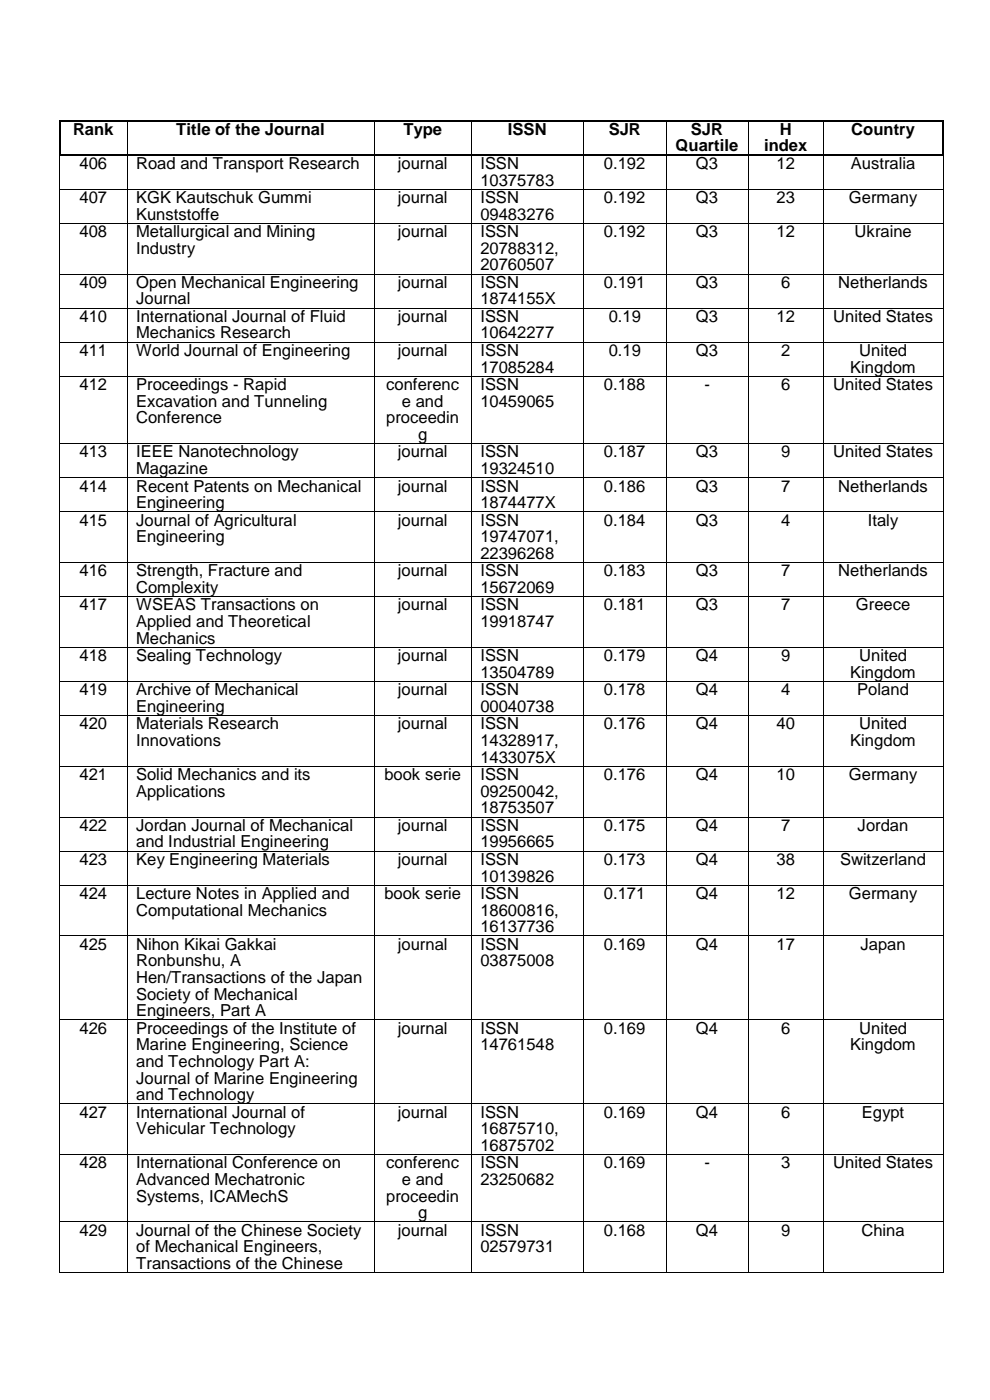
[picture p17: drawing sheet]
<svg xmlns="http://www.w3.org/2000/svg" width="210mm" height="297mm" viewBox="0 0 210 297" stroke-linecap="round" stroke-linejoin="round" font-family="sans-serif">
<defs><g id="words">
<g font-size="3.5">
<text x="15.5" y="28.6">Rank</text>
<text x="37.4" y="28.6">Title of the Journal</text>
<text x="85.6" y="28.6">Type</text>
<text x="107.8" y="28.6">ISSN</text>
<text x="129.1" y="28.6">SJR</text>
<text x="146.6" y="28.6">SJR</text>
<text x="165.4" y="28.6">H</text>
<text x="180.6" y="28.6">Country</text>
<text x="16.9" y="35.8">406</text>
<text x="28.9" y="35.8">Road and Transport Research</text>
<text x="84.4" y="35.8">journal</text>
<text x="101.9" y="35.8">ISSN</text>
<text x="128.1" y="35.8">0.192</text>
<text x="143.3" y="32.1">Quartile</text>
<text x="147.6" y="35.8">Q3</text>
<text x="162.1" y="32.1">index</text>
<text x="164.8" y="35.8">12</text>
<text x="180.5" y="35.8">Australia</text>
<text x="101.9" y="39.4">10375783</text>
<text x="16.9" y="43.1">407</text>
<text x="28.9" y="43.1">KGK Kautschuk Gummi</text>
<text x="28.9" y="46.6">Kunststoffe</text>
<text x="84.4" y="43.1">journal</text>
<text x="101.9" y="43.1">ISSN</text>
<text x="101.9" y="46.6">09483276</text>
<text x="128.1" y="43.1">0.192</text>
<text x="147.6" y="43.1">Q3</text>
<text x="164.8" y="43.1">23</text>
<text x="180.1" y="43.1">Germany</text>
<text x="16.9" y="50.3">408</text>
<text x="28.9" y="50.3">Metallurgical and Mining</text>
<text x="28.9" y="53.8">Industry</text>
<text x="84.4" y="50.3">journal</text>
<text x="101.9" y="50.3">ISSN</text>
<text x="101.9" y="53.8">20788312,</text>
<text x="128.1" y="50.3">0.192</text>
<text x="147.6" y="50.3">Q3</text>
<text x="164.8" y="50.3">12</text>
<text x="181.3" y="50.3">Ukraine</text>
<text x="101.9" y="57.4">20760507</text>
<text x="16.9" y="61.1">409</text>
<text x="28.9" y="61.1">Open Mechanical Engineering</text>
<text x="28.9" y="64.6">Journal</text>
<text x="84.4" y="61.1">journal</text>
<text x="101.9" y="61.1">ISSN</text>
<text x="101.9" y="64.6">1874155X</text>
<text x="128.1" y="61.1">0.191</text>
<text x="147.6" y="61.1">Q3</text>
<text x="165.7" y="61.1">6</text>
<text x="177.8" y="61.1">Netherlands</text>
<text x="16.9" y="68.3">410</text>
<text x="28.9" y="68.3">International Journal of Fluid</text>
<text x="28.9" y="71.8">Mechanics Research</text>
<text x="84.4" y="68.3">journal</text>
<text x="101.9" y="68.3">ISSN</text>
<text x="101.9" y="71.8">10642277</text>
<text x="129.1" y="68.3">0.19</text>
<text x="147.6" y="68.3">Q3</text>
<text x="164.8" y="68.3">12</text>
<text x="176.8" y="68.3">United States</text>
<text x="16.9" y="75.5">411</text>
<text x="28.9" y="75.5">World Journal of Engineering</text>
<text x="84.4" y="75.5">journal</text>
<text x="101.9" y="75.5">ISSN</text>
<text x="129.1" y="75.5">0.19</text>
<text x="147.6" y="75.5">Q3</text>
<text x="165.7" y="75.5">2</text>
<text x="182.3" y="75.5">United</text>
<text x="16.9" y="82.8">412</text>
<text x="28.9" y="82.8">Proceedings - Rapid</text>
<text x="81.9" y="82.8">conferenc</text>
<text x="101.9" y="79">17085284</text>
<text x="101.9" y="82.8">ISSN</text>
<text x="128.1" y="82.8">0.188</text>
<text x="149.4" y="82.8">-</text>
<text x="165.7" y="82.8">6</text>
<text x="176.8" y="82.8">United States</text>
<text x="180.4" y="79">Kingdom</text>
<text x="28.9" y="86.3">Excavation and Tunneling</text>
<text x="28.9" y="89.8">Conference</text>
<text x="81.9" y="89.8">proceedin</text>
<text x="85.3" y="86.3">e and</text>
<text x="101.9" y="86.3">10459065</text>
<text x="88.7" y="93.4">g</text>
<text x="16.9" y="97">413</text>
<text x="28.9" y="97">IEEE Nanotechnology</text>
<text x="28.9" y="100.6">Magazine</text>
<text x="84.4" y="97">journal</text>
<text x="101.9" y="97">ISSN</text>
<text x="101.9" y="100.6">19324510</text>
<text x="128.1" y="97">0.187</text>
<text x="147.6" y="97">Q3</text>
<text x="165.7" y="97">9</text>
<text x="176.8" y="97">United States</text>
<text x="16.9" y="104.3">414</text>
<text x="28.9" y="104.3">Recent Patents on Mechanical</text>
<text x="28.9" y="107.8">Engineering</text>
<text x="84.4" y="104.3">journal</text>
<text x="101.9" y="104.3">ISSN</text>
<text x="101.9" y="107.8">1874477X</text>
<text x="128.1" y="104.3">0.186</text>
<text x="147.6" y="104.3">Q3</text>
<text x="165.7" y="104.3">7</text>
<text x="177.8" y="104.3">Netherlands</text>
<text x="16.9" y="111.5">415</text>
<text x="28.9" y="111.5">Journal of Agricultural</text>
<text x="84.4" y="111.5">journal</text>
<text x="101.9" y="111.5">ISSN</text>
<text x="128.1" y="111.5">0.184</text>
<text x="147.6" y="111.5">Q3</text>
<text x="165.7" y="111.5">4</text>
<text x="184.1" y="111.5">Italy</text>
<text x="28.9" y="115">Engineering</text>
<text x="101.9" y="115">19747071,</text>
<text x="101.9" y="118.6">22396268</text>
<text x="16.9" y="122.3">416</text>
<text x="28.9" y="122.3">Strength, Fracture and</text>
<text x="28.9" y="125.8">Complexity</text>
<text x="84.4" y="122.3">journal</text>
<text x="101.9" y="122.3">ISSN</text>
<text x="101.9" y="125.8">15672069</text>
<text x="128.1" y="122.3">0.183</text>
<text x="147.6" y="122.3">Q3</text>
<text x="165.7" y="122.3">7</text>
<text x="177.8" y="122.3">Netherlands</text>
<text x="16.9" y="129.5">417</text>
<text x="28.9" y="129.5">WSEAS Transactions on</text>
<text x="84.4" y="129.5">journal</text>
<text x="101.9" y="129.5">ISSN</text>
<text x="128.1" y="129.5">0.181</text>
<text x="147.6" y="129.5">Q3</text>
<text x="165.7" y="129.5">7</text>
<text x="181.6" y="129.5">Greece</text>
<text x="28.9" y="133">Applied and Theoretical</text>
<text x="28.9" y="136.5">Mechanics</text>
<text x="101.9" y="133">19918747</text>
<text x="16.9" y="140.3">418</text>
<text x="28.9" y="140.3">Sealing Technology</text>
<text x="84.4" y="140.3">journal</text>
<text x="101.9" y="140.3">ISSN</text>
<text x="101.9" y="143.8">13504789</text>
<text x="128.1" y="140.3">0.179</text>
<text x="147.6" y="140.3">Q4</text>
<text x="165.7" y="140.3">9</text>
<text x="180.4" y="143.8">Kingdom</text>
<text x="182.3" y="140.3">United</text>
<text x="16.9" y="147.5">419</text>
<text x="28.9" y="147.5">Archive of Mechanical</text>
<text x="84.4" y="147.5">journal</text>
<text x="101.9" y="147.5">ISSN</text>
<text x="128.1" y="147.5">0.178</text>
<text x="147.6" y="147.5">Q4</text>
<text x="165.7" y="147.5">4</text>
<text x="181.9" y="147.5">Poland</text>
<text x="16.9" y="154.8">420</text>
<text x="28.9" y="151">Engineering</text>
<text x="28.9" y="154.8">Materials Research</text>
<text x="84.4" y="154.8">journal</text>
<text x="101.9" y="151">00040738</text>
<text x="101.9" y="154.8">ISSN</text>
<text x="128.1" y="154.8">0.176</text>
<text x="147.6" y="154.8">Q4</text>
<text x="164.8" y="154.8">40</text>
<text x="182.3" y="154.8">United</text>
<text x="28.9" y="158.3">Innovations</text>
<text x="101.9" y="158.3">14328917,</text>
<text x="101.9" y="161.8">1433075X</text>
<text x="180.4" y="158.3">Kingdom</text>
<text x="16.9" y="165.5">421</text>
<text x="28.9" y="165.5">Solid Mechanics and its</text>
<text x="81.6" y="165.5">book serie</text>
<text x="101.9" y="165.5">ISSN</text>
<text x="128.1" y="165.5">0.176</text>
<text x="147.6" y="165.5">Q4</text>
<text x="164.8" y="165.5">10</text>
<text x="180.1" y="165.5">Germany</text>
<text x="28.9" y="169">Applications</text>
<text x="101.9" y="169">09250042,</text>
<text x="101.9" y="172.5">18753507</text>
<text x="16.9" y="176.3">422</text>
<text x="28.9" y="176.3">Jordan Journal of Mechanical</text>
<text x="28.9" y="179.8">and Industrial Engineering</text>
<text x="84.4" y="176.3">journal</text>
<text x="101.9" y="176.3">ISSN</text>
<text x="101.9" y="179.8">19956665</text>
<text x="128.1" y="176.3">0.175</text>
<text x="147.6" y="176.3">Q4</text>
<text x="165.7" y="176.3">7</text>
<text x="181.9" y="176.3">Jordan</text>
<text x="16.9" y="183.5">423</text>
<text x="28.9" y="183.5">Key Engineering Materials</text>
<text x="84.4" y="183.5">journal</text>
<text x="101.9" y="183.5">ISSN</text>
<text x="128.1" y="183.5">0.173</text>
<text x="147.6" y="183.5">Q4</text>
<text x="164.8" y="183.5">38</text>
<text x="178.2" y="183.5">Switzerland</text>
<text x="16.9" y="190.7">424</text>
<text x="28.9" y="190.7">Lecture Notes in Applied and</text>
<text x="81.6" y="190.7">book serie</text>
<text x="101.9" y="187">10139826</text>
<text x="101.9" y="190.7">ISSN</text>
<text x="128.1" y="190.7">0.171</text>
<text x="147.6" y="190.7">Q4</text>
<text x="164.8" y="190.7">12</text>
<text x="180.1" y="190.7">Germany</text>
<text x="28.9" y="194.3">Computational Mechanics</text>
<text x="101.9" y="194.3">18600816,</text>
<text x="101.9" y="197.8">16137736</text>
<text x="16.9" y="201.5">425</text>
<text x="28.9" y="201.5">Nihon Kikai Gakkai</text>
<text x="84.4" y="201.5">journal</text>
<text x="101.9" y="201.5">ISSN</text>
<text x="128.1" y="201.5">0.169</text>
<text x="147.6" y="201.5">Q4</text>
<text x="164.8" y="201.5">17</text>
<text x="182.5" y="201.5">Japan</text>
<text x="28.9" y="205">Ronbunshu, A</text>
<text x="28.9" y="208.5">Hen/Transactions of the Japan</text>
<text x="101.9" y="205">03875008</text>
<text x="28.9" y="212.1">Society of Mechanical</text>
<text x="28.9" y="215.6">Engineers, Part A</text>
<text x="16.9" y="219.3">426</text>
<text x="28.9" y="219.3">Proceedings of the Institute of</text>
<text x="84.4" y="219.3">journal</text>
<text x="101.9" y="219.3">ISSN</text>
<text x="128.1" y="219.3">0.169</text>
<text x="147.6" y="219.3">Q4</text>
<text x="165.7" y="219.3">6</text>
<text x="182.3" y="219.3">United</text>
<text x="28.9" y="222.8">Marine Engineering, Science</text>
<text x="28.9" y="226.3">and Technology Part A:</text>
<text x="101.9" y="222.8">14761548</text>
<text x="180.4" y="222.8">Kingdom</text>
<text x="28.9" y="229.9">Journal of Marine Engineering</text>
<text x="28.9" y="233.4">and Technology</text>
<text x="16.9" y="237.1">427</text>
<text x="28.9" y="237.1">International Journal of</text>
<text x="84.4" y="237.1">journal</text>
<text x="101.9" y="237.1">ISSN</text>
<text x="128.1" y="237.1">0.169</text>
<text x="147.6" y="237.1">Q4</text>
<text x="165.7" y="237.1">6</text>
<text x="182.8" y="237.1">Egypt</text>
<text x="28.9" y="240.7">Vehicular Technology</text>
<text x="101.9" y="240.7">16875710,</text>
<text x="101.9" y="244.2">16875702</text>
<text x="16.9" y="247.9">428</text>
<text x="28.9" y="247.9">International Conference on</text>
<text x="28.9" y="251.4">Advanced Mechatronic</text>
<text x="81.9" y="247.9">conferenc</text>
<text x="85.3" y="251.4">e and</text>
<text x="101.9" y="247.9">ISSN</text>
<text x="101.9" y="251.4">23250682</text>
<text x="128.1" y="247.9">0.169</text>
<text x="149.4" y="247.9">-</text>
<text x="165.7" y="247.9">3</text>
<text x="176.8" y="247.9">United States</text>
<text x="28.9" y="254.9">Systems, ICAMechS</text>
<text x="81.9" y="254.9">proceedin</text>
<text x="16.9" y="262.2">429</text>
<text x="28.9" y="262.2">Journal of the Chinese Society</text>
<text x="84.4" y="262.2">journal</text>
<text x="88.7" y="258.5">g</text>
<text x="101.9" y="262.2">ISSN</text>
<text x="128.1" y="262.2">0.168</text>
<text x="147.6" y="262.2">Q4</text>
<text x="165.7" y="262.2">9</text>
<text x="182.7" y="262.2">China</text>
<text x="28.9" y="265.7">of Mechanical Engineers,</text>
<text x="28.9" y="269.2">Transactions of the Chinese</text>
<text x="101.9" y="265.7">02579731</text>
</g>
</g></defs>
<g fill="#000">
<path d="M12.5 25.4h.4v.3h-.4z" fill-rule="evenodd"/>
<path d="M12.5 25.4h.4v.3h-.4z" fill-rule="evenodd"/>
<path d="M12.5 32.8h.4v.4h-.4z" fill-rule="evenodd"/>
<path d="M12.5 32.8h.4v.4h-.4z" fill-rule="evenodd"/>
<path d="M12.9 32.8h.3v.4h-.3z" fill-rule="evenodd"/>
<path d="M26.9 25.4h.4v.3h-.4z" fill-rule="evenodd"/>
<path d="M26.9 32.8h.4v.4h-.4z" fill-rule="evenodd"/>
<path d="M79.3 25.4h.3v.3h-.3z" fill-rule="evenodd"/>
<path d="M79.3 32.8h.3v.4h-.3z" fill-rule="evenodd"/>
<path d="M100 25.4h.3v.3h-.3z" fill-rule="evenodd"/>
<path d="M100 32.8h.3v.4h-.3z" fill-rule="evenodd"/>
<path d="M123.8 25.4h.3v.3h-.3z" fill-rule="evenodd"/>
<path d="M123.8 32.8h.3v.4h-.3z" fill-rule="evenodd"/>
<path d="M141.2 25.4h.3v.3h-.3z" fill-rule="evenodd"/>
<path d="M141.2 32.8h.3v.4h-.3z" fill-rule="evenodd"/>
<path d="M158.7 25.4h.3v.3h-.3z" fill-rule="evenodd"/>
<path d="M158.7 32.8h.3v.4h-.3z" fill-rule="evenodd"/>
<path d="M174.6 25.4h.3v.3h-.3z" fill-rule="evenodd"/>
<path d="M174.6 32.8h.3v.4h-.3z" fill-rule="evenodd"/>
<path d="M199.9 25.4h.3v.3h-.3z" fill-rule="evenodd"/>
<path d="M199.9 25.4h.3v.3h-.3z" fill-rule="evenodd"/>
<path d="M199.9 32.8h.3v.4h-.3z" fill-rule="evenodd"/>
<path d="M199.9 32.8h.3v.4h-.3z" fill-rule="evenodd"/>
<path d="M12.6 40.1h.2v.1h-.2z" fill-rule="evenodd"/>
<path d="M12.6 47.3h.2v.2h-.2z" fill-rule="evenodd"/>
<path d="M12.6 58h.2v.2h-.2z" fill-rule="evenodd"/>
<path d="M26.9 40.1h.2v.1h-.2z" fill-rule="evenodd"/>
<path d="M26.9 47.3h.2v.2h-.2z" fill-rule="evenodd"/>
<path d="M26.9 58h.2v.2h-.2z" fill-rule="evenodd"/>
<path d="M79.3 40.1h.2v.1h-.2z" fill-rule="evenodd"/>
<path d="M79.3 47.3h.2v.2h-.2z" fill-rule="evenodd"/>
<path d="M79.3 58h.2v.2h-.2z" fill-rule="evenodd"/>
<path d="M100 40.1h.1v.1h-.1z" fill-rule="evenodd"/>
<path d="M100 47.3h.1v.2h-.1z" fill-rule="evenodd"/>
<path d="M100 58h.1v.2h-.1z" fill-rule="evenodd"/>
<path d="M123.8 40.1h.1v.1h-.1z" fill-rule="evenodd"/>
<path d="M123.8 47.3h.1v.2h-.1z" fill-rule="evenodd"/>
<path d="M123.8 58h.1v.2h-.1z" fill-rule="evenodd"/>
<path d="M141.2 40.1h.2v.1h-.2z" fill-rule="evenodd"/>
<path d="M141.2 47.3h.2v.2h-.2z" fill-rule="evenodd"/>
<path d="M141.2 58h.2v.2h-.2z" fill-rule="evenodd"/>
<path d="M158.7 40.1h.2v.1h-.2z" fill-rule="evenodd"/>
<path d="M158.7 47.3h.2v.2h-.2z" fill-rule="evenodd"/>
<path d="M158.7 58h.2v.2h-.2z" fill-rule="evenodd"/>
<path d="M174.6 40.1h.1v.1h-.1z" fill-rule="evenodd"/>
<path d="M174.6 47.3h.1v.2h-.1z" fill-rule="evenodd"/>
<path d="M174.6 58h.1v.2h-.1z" fill-rule="evenodd"/>
<path d="M200 40.1h.1v.1h-.1z" fill-rule="evenodd"/>
<path d="M200 47.3h.1v.2h-.1z" fill-rule="evenodd"/>
<path d="M200 58h.1v.2h-.1z" fill-rule="evenodd"/>
<path d="M12.6 65.3h.2v.2h-.2z" fill-rule="evenodd"/>
<path d="M12.6 72.5h.2v.2h-.2z" fill-rule="evenodd"/>
<path d="M12.6 79.7h.2v.2h-.2z" fill-rule="evenodd"/>
<path d="M26.9 65.3h.2v.2h-.2z" fill-rule="evenodd"/>
<path d="M26.9 72.5h.2v.2h-.2z" fill-rule="evenodd"/>
<path d="M26.9 79.7h.2v.2h-.2z" fill-rule="evenodd"/>
<path d="M79.3 65.3h.2v.2h-.2z" fill-rule="evenodd"/>
<path d="M79.3 72.5h.2v.2h-.2z" fill-rule="evenodd"/>
<path d="M79.3 79.7h.2v.2h-.2z" fill-rule="evenodd"/>
<path d="M100 65.3h.1v.2h-.1z" fill-rule="evenodd"/>
<path d="M100 72.5h.1v.2h-.1z" fill-rule="evenodd"/>
<path d="M100 79.7h.1v.2h-.1z" fill-rule="evenodd"/>
<path d="M123.8 65.3h.1v.2h-.1z" fill-rule="evenodd"/>
<path d="M123.8 72.5h.1v.2h-.1z" fill-rule="evenodd"/>
<path d="M123.8 79.7h.1v.2h-.1z" fill-rule="evenodd"/>
<path d="M141.2 65.3h.2v.2h-.2z" fill-rule="evenodd"/>
<path d="M141.2 72.5h.2v.2h-.2z" fill-rule="evenodd"/>
<path d="M141.2 79.7h.2v.2h-.2z" fill-rule="evenodd"/>
<path d="M158.7 65.3h.2v.2h-.2z" fill-rule="evenodd"/>
<path d="M158.7 72.5h.2v.2h-.2z" fill-rule="evenodd"/>
<path d="M158.7 79.7h.2v.2h-.2z" fill-rule="evenodd"/>
<path d="M174.6 65.3h.1v.2h-.1z" fill-rule="evenodd"/>
<path d="M174.6 72.5h.1v.2h-.1z" fill-rule="evenodd"/>
<path d="M174.6 79.7h.1v.2h-.1z" fill-rule="evenodd"/>
<path d="M200 65.3h.1v.2h-.1z" fill-rule="evenodd"/>
<path d="M200 72.5h.1v.2h-.1z" fill-rule="evenodd"/>
<path d="M200 79.7h.1v.2h-.1z" fill-rule="evenodd"/>
<path d="M12.6 94h.2v.2h-.2z" fill-rule="evenodd"/>
<path d="M26.9 94h.2v.2h-.2z" fill-rule="evenodd"/>
<path d="M79.3 94h.2v.2h-.2z" fill-rule="evenodd"/>
<path d="M100 94h.1v.2h-.1z" fill-rule="evenodd"/>
<path d="M123.8 94h.1v.2h-.1z" fill-rule="evenodd"/>
<path d="M141.2 94h.2v.2h-.2z" fill-rule="evenodd"/>
<path d="M158.7 94h.2v.2h-.2z" fill-rule="evenodd"/>
<path d="M174.6 94h.1v.2h-.1z" fill-rule="evenodd"/>
<path d="M200 94h.1v.2h-.1z" fill-rule="evenodd"/>
<path d="M12.6 101.3h.2v.1h-.2z" fill-rule="evenodd"/>
<path d="M12.6 108.5h.2v.2h-.2z" fill-rule="evenodd"/>
<path d="M12.6 119.3h.2v.1h-.2z" fill-rule="evenodd"/>
<path d="M26.9 101.3h.2v.1h-.2z" fill-rule="evenodd"/>
<path d="M26.9 108.5h.2v.2h-.2z" fill-rule="evenodd"/>
<path d="M26.9 119.3h.2v.1h-.2z" fill-rule="evenodd"/>
<path d="M79.3 101.3h.2v.1h-.2z" fill-rule="evenodd"/>
<path d="M79.3 108.5h.2v.2h-.2z" fill-rule="evenodd"/>
<path d="M79.3 119.3h.2v.1h-.2z" fill-rule="evenodd"/>
<path d="M100 101.3h.1v.1h-.1z" fill-rule="evenodd"/>
<path d="M100 108.5h.1v.2h-.1z" fill-rule="evenodd"/>
<path d="M100 119.3h.1v.1h-.1z" fill-rule="evenodd"/>
<path d="M123.8 101.3h.1v.1h-.1z" fill-rule="evenodd"/>
<path d="M123.8 108.5h.1v.2h-.1z" fill-rule="evenodd"/>
<path d="M123.8 119.3h.1v.1h-.1z" fill-rule="evenodd"/>
<path d="M141.2 101.3h.2v.1h-.2z" fill-rule="evenodd"/>
<path d="M141.2 108.5h.2v.2h-.2z" fill-rule="evenodd"/>
<path d="M141.2 119.3h.2v.1h-.2z" fill-rule="evenodd"/>
<path d="M158.7 101.3h.2v.1h-.2z" fill-rule="evenodd"/>
<path d="M158.7 108.5h.2v.2h-.2z" fill-rule="evenodd"/>
<path d="M158.7 119.3h.2v.1h-.2z" fill-rule="evenodd"/>
<path d="M174.6 101.3h.1v.1h-.1z" fill-rule="evenodd"/>
<path d="M174.6 108.5h.1v.2h-.1z" fill-rule="evenodd"/>
<path d="M174.6 119.3h.1v.1h-.1z" fill-rule="evenodd"/>
<path d="M200 101.3h.1v.1h-.1z" fill-rule="evenodd"/>
<path d="M200 108.5h.1v.2h-.1z" fill-rule="evenodd"/>
<path d="M200 119.3h.1v.1h-.1z" fill-rule="evenodd"/>
<path d="M12.6 126.5h.2v.2h-.2z" fill-rule="evenodd"/>
<path d="M12.6 137.3h.2v.1h-.2z" fill-rule="evenodd"/>
<path d="M26.9 126.5h.2v.2h-.2z" fill-rule="evenodd"/>
<path d="M26.9 137.3h.2v.1h-.2z" fill-rule="evenodd"/>
<path d="M79.3 126.5h.2v.2h-.2z" fill-rule="evenodd"/>
<path d="M79.3 137.3h.2v.1h-.2z" fill-rule="evenodd"/>
<path d="M100 126.5h.1v.2h-.1z" fill-rule="evenodd"/>
<path d="M100 137.3h.1v.1h-.1z" fill-rule="evenodd"/>
<path d="M123.8 126.5h.1v.2h-.1z" fill-rule="evenodd"/>
<path d="M123.8 137.3h.1v.1h-.1z" fill-rule="evenodd"/>
<path d="M141.2 126.5h.2v.2h-.2z" fill-rule="evenodd"/>
<path d="M141.2 137.3h.2v.1h-.2z" fill-rule="evenodd"/>
<path d="M158.7 126.5h.2v.2h-.2z" fill-rule="evenodd"/>
<path d="M158.7 137.3h.2v.1h-.2z" fill-rule="evenodd"/>
<path d="M174.6 126.5h.1v.2h-.1z" fill-rule="evenodd"/>
<path d="M174.6 137.3h.1v.1h-.1z" fill-rule="evenodd"/>
<path d="M200 126.5h.1v.2h-.1z" fill-rule="evenodd"/>
<path d="M200 137.3h.1v.1h-.1z" fill-rule="evenodd"/>
<path d="M12.6 144.5h.2v.2h-.2z" fill-rule="evenodd"/>
<path d="M12.6 151.7h.2v.2h-.2z" fill-rule="evenodd"/>
<path d="M26.9 144.5h.2v.2h-.2z" fill-rule="evenodd"/>
<path d="M26.9 151.7h.2v.2h-.2z" fill-rule="evenodd"/>
<path d="M79.3 144.5h.2v.2h-.2z" fill-rule="evenodd"/>
<path d="M79.3 151.7h.2v.2h-.2z" fill-rule="evenodd"/>
<path d="M100 144.5h.1v.2h-.1z" fill-rule="evenodd"/>
<path d="M100 151.7h.1v.2h-.1z" fill-rule="evenodd"/>
<path d="M123.8 144.5h.1v.2h-.1z" fill-rule="evenodd"/>
<path d="M123.8 151.7h.1v.2h-.1z" fill-rule="evenodd"/>
<path d="M141.2 144.5h.2v.2h-.2z" fill-rule="evenodd"/>
<path d="M141.2 151.7h.2v.2h-.2z" fill-rule="evenodd"/>
<path d="M158.7 144.5h.2v.2h-.2z" fill-rule="evenodd"/>
<path d="M158.7 151.7h.2v.2h-.2z" fill-rule="evenodd"/>
<path d="M174.6 144.5h.1v.2h-.1z" fill-rule="evenodd"/>
<path d="M174.6 151.7h.1v.2h-.1z" fill-rule="evenodd"/>
<path d="M200 144.5h.1v.2h-.1z" fill-rule="evenodd"/>
<path d="M200 151.7h.1v.2h-.1z" fill-rule="evenodd"/>
<path d="M12.6 162.5h.2v.2h-.2z" fill-rule="evenodd"/>
<path d="M12.6 173.3h.2v.1h-.2z" fill-rule="evenodd"/>
<path d="M26.9 162.5h.2v.2h-.2z" fill-rule="evenodd"/>
<path d="M26.9 173.3h.2v.1h-.2z" fill-rule="evenodd"/>
<path d="M79.3 162.5h.2v.2h-.2z" fill-rule="evenodd"/>
<path d="M79.3 173.3h.2v.1h-.2z" fill-rule="evenodd"/>
<path d="M100 162.5h.1v.2h-.1z" fill-rule="evenodd"/>
<path d="M100 173.3h.1v.1h-.1z" fill-rule="evenodd"/>
<path d="M123.8 162.5h.1v.2h-.1z" fill-rule="evenodd"/>
<path d="M123.8 173.3h.1v.1h-.1z" fill-rule="evenodd"/>
<path d="M141.2 162.5h.2v.2h-.2z" fill-rule="evenodd"/>
<path d="M141.2 173.3h.2v.1h-.2z" fill-rule="evenodd"/>
<path d="M158.7 162.5h.2v.2h-.2z" fill-rule="evenodd"/>
<path d="M158.7 173.3h.2v.1h-.2z" fill-rule="evenodd"/>
<path d="M174.6 162.5h.1v.2h-.1z" fill-rule="evenodd"/>
<path d="M174.6 173.3h.1v.1h-.1z" fill-rule="evenodd"/>
<path d="M200 162.5h.1v.2h-.1z" fill-rule="evenodd"/>
<path d="M200 173.3h.1v.1h-.1z" fill-rule="evenodd"/>
<path d="M12.6 180.5h.2v.2h-.2z" fill-rule="evenodd"/>
<path d="M12.6 187.7h.2v.2h-.2z" fill-rule="evenodd"/>
<path d="M12.6 198.5h.2v.2h-.2z" fill-rule="evenodd"/>
<path d="M26.9 180.5h.2v.2h-.2z" fill-rule="evenodd"/>
<path d="M26.9 187.7h.2v.2h-.2z" fill-rule="evenodd"/>
<path d="M26.9 198.5h.2v.2h-.2z" fill-rule="evenodd"/>
<path d="M79.3 180.5h.2v.2h-.2z" fill-rule="evenodd"/>
<path d="M79.3 187.7h.2v.2h-.2z" fill-rule="evenodd"/>
<path d="M79.3 198.5h.2v.2h-.2z" fill-rule="evenodd"/>
<path d="M100 180.5h.1v.2h-.1z" fill-rule="evenodd"/>
<path d="M100 187.7h.1v.2h-.1z" fill-rule="evenodd"/>
<path d="M100 198.5h.1v.2h-.1z" fill-rule="evenodd"/>
<path d="M123.8 180.5h.1v.2h-.1z" fill-rule="evenodd"/>
<path d="M123.8 187.7h.1v.2h-.1z" fill-rule="evenodd"/>
<path d="M123.8 198.5h.1v.2h-.1z" fill-rule="evenodd"/>
<path d="M141.2 180.5h.2v.2h-.2z" fill-rule="evenodd"/>
<path d="M141.2 187.7h.2v.2h-.2z" fill-rule="evenodd"/>
<path d="M141.2 198.5h.2v.2h-.2z" fill-rule="evenodd"/>
<path d="M158.7 180.5h.2v.2h-.2z" fill-rule="evenodd"/>
<path d="M158.7 187.7h.2v.2h-.2z" fill-rule="evenodd"/>
<path d="M158.7 198.5h.2v.2h-.2z" fill-rule="evenodd"/>
<path d="M174.6 180.5h.1v.2h-.1z" fill-rule="evenodd"/>
<path d="M174.6 187.7h.1v.2h-.1z" fill-rule="evenodd"/>
<path d="M174.6 198.5h.1v.2h-.1z" fill-rule="evenodd"/>
<path d="M200 180.5h.1v.2h-.1z" fill-rule="evenodd"/>
<path d="M200 187.7h.1v.2h-.1z" fill-rule="evenodd"/>
<path d="M200 198.5h.1v.2h-.1z" fill-rule="evenodd"/>
<path d="M12.6 216.3h.2v.1h-.2z" fill-rule="evenodd"/>
<path d="M26.9 216.3h.2v.1h-.2z" fill-rule="evenodd"/>
<path d="M79.3 216.3h.2v.1h-.2z" fill-rule="evenodd"/>
<path d="M100 216.3h.1v.1h-.1z" fill-rule="evenodd"/>
<path d="M123.8 216.3h.1v.1h-.1z" fill-rule="evenodd"/>
<path d="M141.2 216.3h.2v.1h-.2z" fill-rule="evenodd"/>
<path d="M158.7 216.3h.2v.1h-.2z" fill-rule="evenodd"/>
<path d="M174.6 216.3h.1v.1h-.1z" fill-rule="evenodd"/>
<path d="M200 216.3h.1v.1h-.1z" fill-rule="evenodd"/>
<path d="M12.6 234.1h.2v.2h-.2z" fill-rule="evenodd"/>
<path d="M26.9 234.1h.2v.2h-.2z" fill-rule="evenodd"/>
<path d="M79.3 234.1h.2v.2h-.2z" fill-rule="evenodd"/>
<path d="M100 234.1h.1v.2h-.1z" fill-rule="evenodd"/>
<path d="M123.8 234.1h.1v.2h-.1z" fill-rule="evenodd"/>
<path d="M141.2 234.1h.2v.2h-.2z" fill-rule="evenodd"/>
<path d="M158.7 234.1h.2v.2h-.2z" fill-rule="evenodd"/>
<path d="M174.6 234.1h.1v.2h-.1z" fill-rule="evenodd"/>
<path d="M200 234.1h.1v.2h-.1z" fill-rule="evenodd"/>
<path d="M12.6 244.8h.2v.2h-.2z" fill-rule="evenodd"/>
<path d="M12.6 259.2h.2v.1h-.2z" fill-rule="evenodd"/>
<path d="M26.9 244.8h.2v.2h-.2z" fill-rule="evenodd"/>
<path d="M26.9 259.2h.2v.1h-.2z" fill-rule="evenodd"/>
<path d="M79.3 244.8h.2v.2h-.2z" fill-rule="evenodd"/>
<path d="M79.3 259.2h.2v.1h-.2z" fill-rule="evenodd"/>
<path d="M100 244.8h.1v.2h-.1z" fill-rule="evenodd"/>
<path d="M100 259.2h.1v.1h-.1z" fill-rule="evenodd"/>
<path d="M123.8 244.8h.1v.2h-.1z" fill-rule="evenodd"/>
<path d="M123.8 259.2h.1v.1h-.1z" fill-rule="evenodd"/>
<path d="M141.2 244.8h.2v.2h-.2z" fill-rule="evenodd"/>
<path d="M141.2 259.2h.2v.1h-.2z" fill-rule="evenodd"/>
<path d="M158.7 244.8h.2v.2h-.2z" fill-rule="evenodd"/>
<path d="M158.7 259.2h.2v.1h-.2z" fill-rule="evenodd"/>
<path d="M174.6 244.8h.1v.2h-.1z" fill-rule="evenodd"/>
<path d="M174.6 259.2h.1v.1h-.1z" fill-rule="evenodd"/>
<path d="M200 244.8h.1v.2h-.1z" fill-rule="evenodd"/>
<path d="M200 259.2h.1v.1h-.1z" fill-rule="evenodd"/>
<path d="M12.6 269.9h.2v.2h-.2z" fill-rule="evenodd"/>
<path d="M12.6 269.9h.2v.2h-.2z" fill-rule="evenodd"/>
<path d="M26.9 269.9h.2v.2h-.2z" fill-rule="evenodd"/>
<path d="M79.3 269.9h.2v.2h-.2z" fill-rule="evenodd"/>
<path d="M100 269.9h.1v.2h-.1z" fill-rule="evenodd"/>
<path d="M123.8 269.9h.1v.2h-.1z" fill-rule="evenodd"/>
<path d="M141.2 269.9h.2v.2h-.2z" fill-rule="evenodd"/>
<path d="M158.7 269.9h.2v.2h-.2z" fill-rule="evenodd"/>
<path d="M174.6 269.9h.1v.2h-.1z" fill-rule="evenodd"/>
<path d="M200 269.9h.1v.2h-.1z" fill-rule="evenodd"/>
<path d="M200 269.9h.1v.2h-.1z" fill-rule="evenodd"/>
</g>
<g fill="none" stroke="#000" stroke-width=".34">
<path d="M12.7 25.7v7.1M12.9 25.6h14M13.2 33h13.7M27.3 25.6h52M27.3 33h52M79.6 25.6h20.4M79.6 33h20.4M100.3 25.6h23.5M100.3 33h23.5M124.1 25.6h17.1M124.1 33h17.1M141.5 25.6h17.2"/>
<path d="M141.5 33h17.2M159 25.6h15.6M159 33h15.6M174.9 25.6h25M174.9 33h25M200.1 25.7v7.1"/>
</g>
<g fill="none" stroke="#000" stroke-width=".21">
<path d="M12.7 33.2v6.9M27 25.7v7.1M27 33.2v6.9M79.4 25.7v7.1M79.4 33.2v6.9M100.1 25.7v7.1M100.1 33.2v6.9M123.8 25.7v7.1M123.8 33.2v6.9M141.3 25.7v7.1M141.3 33.2v6.9M158.8 25.7v7.1"/>
<path d="M158.8 33.2v6.9M174.7 25.7v7.1M174.7 33.2v6.9M200.1 33.2v6.9M12.7 40.2v7.1M12.7 47.5v10.5M12.7 58.2v7.1M12.8 40.1h14.1M12.8 47.4h14.1M12.8 58.1h14.1M27 40.2v7.1M27 47.5v10.5"/>
<path d="M27 58.2v7.1M27.1 40.1h52.2M27.1 47.4h52.2M27.1 58.1h52.2M79.4 40.2v7.1M79.4 47.5v10.5M79.4 58.2v7.1M79.5 40.1h20.5M79.5 47.4h20.5M79.5 58.1h20.5M100.1 40.2v7.1M100.1 47.5v10.5"/>
<path d="M100.1 58.2v7.1M100.1 40.1h23.7M100.1 47.4h23.7M100.1 58.1h23.7M123.8 40.2v7.1M123.8 47.5v10.5M123.8 58.2v7.1M123.9 40.1h17.3M123.9 47.4h17.3M123.9 58.1h17.3M141.3 40.2v7.1M141.3 47.5v10.5"/>
<path d="M141.3 58.2v7.1M141.4 40.1h17.3M141.4 47.4h17.3M141.4 58.1h17.3M158.8 40.2v7.1M158.8 47.5v10.5M158.8 58.2v7.1M158.9 40.1h15.7M158.9 47.4h15.7M158.9 58.1h15.7M174.7 40.2v7.1M174.7 47.5v10.5"/>
<path d="M174.7 58.2v7.1M174.7 40.1h25.3M174.7 47.4h25.3M174.7 58.1h25.3M200.1 40.2v7.1M200.1 47.5v10.5M200.1 58.2v7.1M12.7 65.5v7M12.7 72.7v7M12.7 79.9v14.1M12.8 65.4h14.1M12.8 72.6h14.1"/>
<path d="M12.8 79.8h14.1M27 65.5v7M27 72.7v7M27 79.9v14.1M27.1 65.4h52.2M27.1 72.6h52.2M27.1 79.8h52.2M79.4 65.5v7M79.4 72.7v7M79.4 79.9v14.1M79.5 65.4h20.5M79.5 72.6h20.5"/>
<path d="M79.5 79.8h20.5M100.1 65.5v7M100.1 72.7v7M100.1 79.9v14.1M100.1 65.4h23.7M100.1 72.6h23.7M100.1 79.8h23.7M123.8 65.5v7M123.8 72.7v7M123.8 79.9v14.1M123.9 65.4h17.3M123.9 72.6h17.3"/>
<path d="M123.9 79.8h17.3M141.3 65.5v7M141.3 72.7v7M141.3 79.9v14.1M141.4 65.4h17.3M141.4 72.6h17.3M141.4 79.8h17.3M158.8 65.5v7M158.8 72.7v7M158.8 79.9v14.1M158.9 65.4h15.7M158.9 72.6h15.7"/>
<path d="M158.9 79.8h15.7M174.7 65.5v7M174.7 72.7v7M174.7 79.9v14.1M174.7 65.4h25.3M174.7 72.6h25.3M174.7 79.8h25.3M200.1 65.5v7M200.1 72.7v7M200.1 79.9v14.1M12.7 94.2v7.1M12.8 94.1h14.1"/>
<path d="M27 94.2v7.1M27.1 94.1h52.2M79.4 94.2v7.1M79.5 94.1h20.5M100.1 94.2v7.1M100.1 94.1h23.7M123.8 94.2v7.1M123.9 94.1h17.3M141.3 94.2v7.1M141.4 94.1h17.3M158.8 94.2v7.1M158.9 94.1h15.7"/>
<path d="M174.7 94.2v7.1M174.7 94.1h25.3M200.1 94.2v7.1M12.7 101.4v7.1M12.7 108.7v10.6M12.7 119.4v7.1M12.8 101.4h14.1M12.8 108.6h14.1M12.8 119.4h14.1M27 101.4v7.1M27 108.7v10.6M27 119.4v7.1"/>
<path d="M27.1 101.4h52.2M27.1 108.6h52.2M27.1 119.4h52.2M79.4 101.4v7.1M79.4 108.7v10.6M79.4 119.4v7.1M79.5 101.4h20.5M79.5 108.6h20.5M79.5 119.4h20.5M100.1 101.4v7.1M100.1 108.7v10.6M100.1 119.4v7.1"/>
<path d="M100.1 101.4h23.7M100.1 108.6h23.7M100.1 119.4h23.7M123.8 101.4v7.1M123.8 108.7v10.6M123.8 119.4v7.1M123.9 101.4h17.3M123.9 108.6h17.3M123.9 119.4h17.3M141.3 101.4v7.1M141.3 108.7v10.6M141.3 119.4v7.1"/>
<path d="M141.4 101.4h17.3M141.4 108.6h17.3M141.4 119.4h17.3M158.8 101.4v7.1M158.8 108.7v10.6M158.8 119.4v7.1M158.9 101.4h15.7M158.9 108.6h15.7M158.9 119.4h15.7M174.7 101.4v7.1M174.7 108.7v10.6M174.7 119.4v7.1"/>
<path d="M174.7 101.4h25.3M174.7 108.6h25.3M174.7 119.4h25.3M200.1 101.4v7.1M200.1 108.7v10.6M200.1 119.4v7.1M12.7 126.7v10.6M12.7 137.4v7.1M12.8 126.6h14.1M12.8 137.3h14.1M27 126.7v10.6M27 137.4v7.1"/>
<path d="M27.1 126.6h52.2M27.1 137.3h52.2M79.4 126.7v10.6M79.4 137.4v7.1M79.5 126.6h20.5M79.5 137.3h20.5M100.1 126.7v10.6M100.1 137.4v7.1M100.1 126.6h23.7M100.1 137.3h23.7M123.8 126.7v10.6M123.8 137.4v7.1"/>
<path d="M123.9 126.6h17.3M123.9 137.3h17.3M141.3 126.7v10.6M141.3 137.4v7.1M141.4 126.6h17.3M141.4 137.3h17.3M158.8 126.7v10.6M158.8 137.4v7.1M158.9 126.6h15.7M158.9 137.3h15.7M174.7 126.7v10.6M174.7 137.4v7.1"/>
<path d="M174.7 126.6h25.3M174.7 137.3h25.3M200.1 126.7v10.6M200.1 137.4v7.1M12.7 144.7v7M12.7 151.9v10.6M12.8 144.6h14.1M12.8 151.8h14.1M27 144.7v7M27 151.9v10.6M27.1 144.6h52.2M27.1 151.8h52.2"/>
<path d="M79.4 144.7v7M79.4 151.9v10.6M79.5 144.6h20.5M79.5 151.8h20.5M100.1 144.7v7M100.1 151.9v10.6M100.1 144.6h23.7M100.1 151.8h23.7M123.8 144.7v7M123.8 151.9v10.6M123.9 144.6h17.3M123.9 151.8h17.3"/>
<path d="M141.3 144.7v7M141.3 151.9v10.6M141.4 144.6h17.3M141.4 151.8h17.3M158.8 144.7v7M158.8 151.9v10.6M158.9 144.6h15.7M158.9 151.8h15.7M174.7 144.7v7M174.7 151.9v10.6M174.7 144.6h25.3M174.7 151.8h25.3"/>
<path d="M200.1 144.7v7M200.1 151.9v10.6M12.7 162.7v10.6M12.7 173.4v7.1M12.8 162.6h14.1M12.8 173.3h14.1M27 162.7v10.6M27 173.4v7.1M27.1 162.6h52.2M27.1 173.3h52.2M79.4 162.7v10.6M79.4 173.4v7.1"/>
<path d="M79.5 162.6h20.5M79.5 173.3h20.5M100.1 162.7v10.6M100.1 173.4v7.1M100.1 162.6h23.7M100.1 173.3h23.7M123.8 162.7v10.6M123.8 173.4v7.1M123.9 162.6h17.3M123.9 173.3h17.3M141.3 162.7v10.6M141.3 173.4v7.1"/>
<path d="M141.4 162.6h17.3M141.4 173.3h17.3M158.8 162.7v10.6M158.8 173.4v7.1M158.9 162.6h15.7M158.9 173.3h15.7M174.7 162.7v10.6M174.7 173.4v7.1M174.7 162.6h25.3M174.7 173.3h25.3M200.1 162.7v10.6M200.1 173.4v7.1"/>
<path d="M12.7 180.7v7M12.7 187.9v10.6M12.7 198.7v17.6M12.8 180.6h14.1M12.8 187.8h14.1M12.8 198.6h14.1M27 180.7v7M27 187.9v10.6M27 198.7v17.6M27.1 180.6h52.2M27.1 187.8h52.2M27.1 198.6h52.2"/>
<path d="M79.4 180.7v7M79.4 187.9v10.6M79.4 198.7v17.6M79.5 180.6h20.5M79.5 187.8h20.5M79.5 198.6h20.5M100.1 180.7v7M100.1 187.9v10.6M100.1 198.7v17.6M100.1 180.6h23.7M100.1 187.8h23.7M100.1 198.6h23.7"/>
<path d="M123.8 180.7v7M123.8 187.9v10.6M123.8 198.7v17.6M123.9 180.6h17.3M123.9 187.8h17.3M123.9 198.6h17.3M141.3 180.7v7M141.3 187.9v10.6M141.3 198.7v17.6M141.4 180.6h17.3M141.4 187.8h17.3M141.4 198.6h17.3"/>
<path d="M158.8 180.7v7M158.8 187.9v10.6M158.8 198.7v17.6M158.9 180.6h15.7M158.9 187.8h15.7M158.9 198.6h15.7M174.7 180.7v7M174.7 187.9v10.6M174.7 198.7v17.6M174.7 180.6h25.3M174.7 187.8h25.3M174.7 198.6h25.3"/>
<path d="M200.1 180.7v7M200.1 187.9v10.6M200.1 198.7v17.6M12.7 216.4v17.7M12.8 216.4h14.1M27 216.4v17.7M27.1 216.4h52.2M79.4 216.4v17.7M79.5 216.4h20.5M100.1 216.4v17.7M100.1 216.4h23.7M123.8 216.4v17.7"/>
<path d="M123.9 216.4h17.3M141.3 216.4v17.7M141.4 216.4h17.3M158.8 216.4v17.7M158.9 216.4h15.7M174.7 216.4v17.7M174.7 216.4h25.3M200.1 216.4v17.7M12.7 234.3v10.5M12.8 234.2h14.1M27 234.3v10.5M27.1 234.2h52.2"/>
<path d="M79.4 234.3v10.5M79.5 234.2h20.5M100.1 234.3v10.5M100.1 234.2h23.7M123.8 234.3v10.5M123.9 234.2h17.3M141.3 234.3v10.5M141.4 234.2h17.3M158.8 234.3v10.5M158.9 234.2h15.7M174.7 234.3v10.5M174.7 234.2h25.3"/>
<path d="M200.1 234.3v10.5M12.7 245v14.2M12.7 259.3v10.6M12.8 244.9h14.1M12.8 259.2h14.1M27 245v14.2M27 259.3v10.6M27.1 244.9h52.2M27.1 259.2h52.2M79.4 245v14.2M79.4 259.3v10.6M79.5 244.9h20.5"/>
<path d="M79.5 259.2h20.5M100.1 245v14.2M100.1 259.3v10.6M100.1 244.9h23.7M100.1 259.2h23.7M123.8 245v14.2M123.8 259.3v10.6M123.9 244.9h17.3M123.9 259.2h17.3M141.3 245v14.2M141.3 259.3v10.6M141.4 244.9h17.3"/>
<path d="M141.4 259.2h17.3M158.8 245v14.2M158.8 259.3v10.6M158.9 244.9h15.7M158.9 259.2h15.7M174.7 245v14.2M174.7 259.3v10.6M174.7 244.9h25.3M174.7 259.2h25.3M200.1 245v14.2M200.1 259.3v10.6M12.8 270h14.1"/>
<path d="M27.1 270h52.2M79.5 270h20.5M100.1 270h23.7M123.9 270h17.3M141.4 270h17.3M158.9 270h15.7M174.7 270h25.3"/>
</g>
<use href="#words"/>
</svg>
